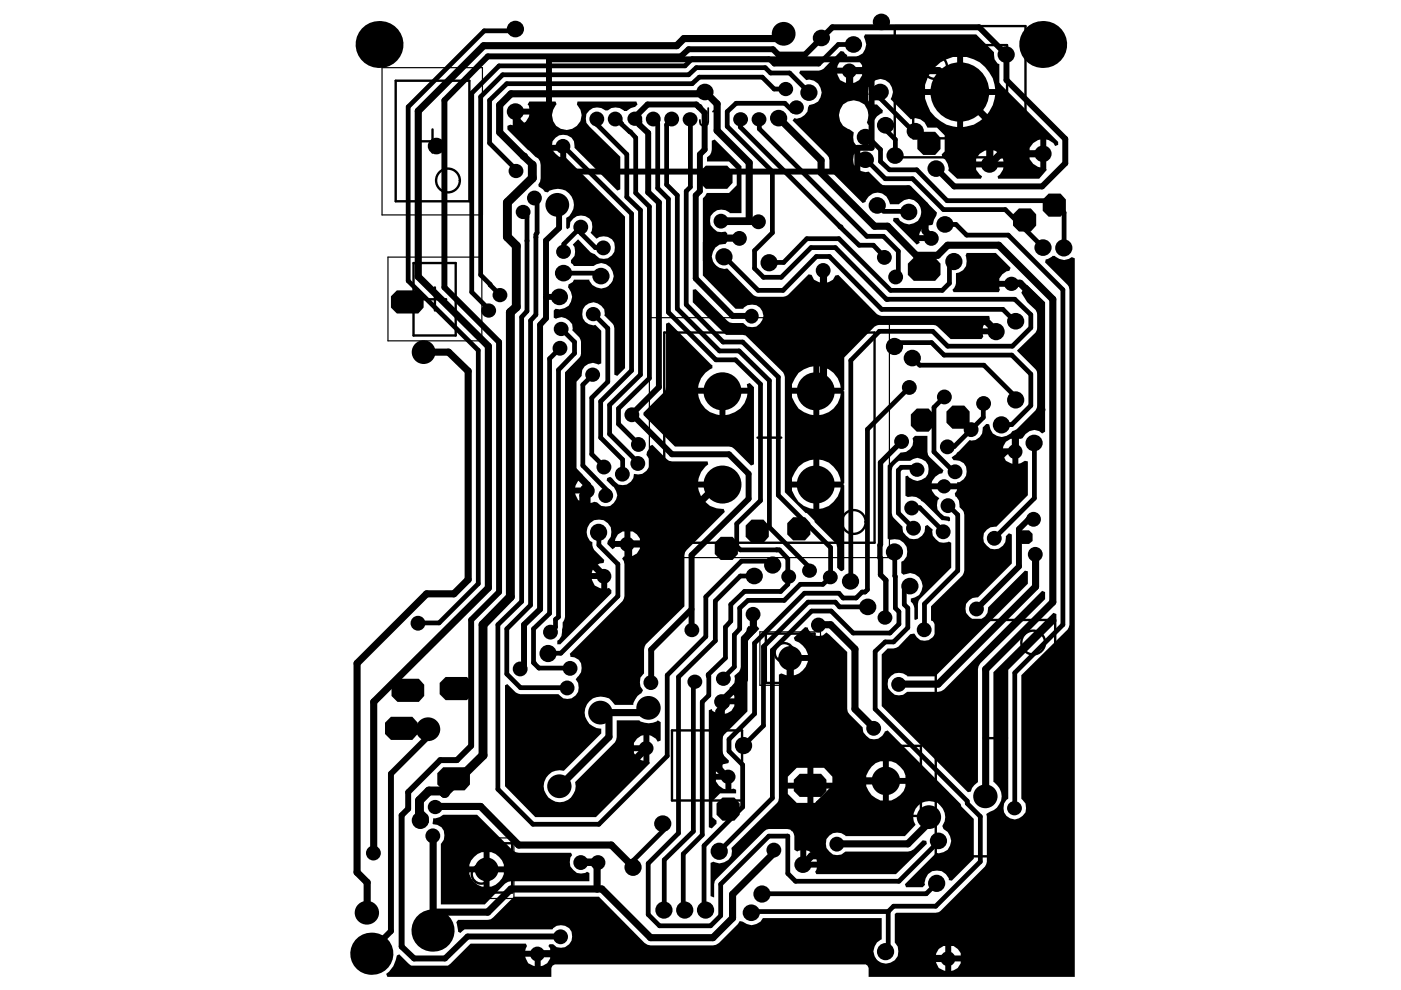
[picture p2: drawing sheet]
<svg xmlns="http://www.w3.org/2000/svg" width="297mm" height="210mm" viewBox="0 0 297 210" stroke-linecap="round" stroke-linejoin="round" font-family="sans-serif">
<g fill="none" stroke="#000" stroke-width=".5">
<path d="M83.9 17.1h15.6v25.6h-15.6zM189.7 5.5h27.7v27.9h-27.7zM193.6 9.6h19.9v19.7h-19.9zM201 19.5h5M203.6 17v4.9M89.2 30h4.9M91.7 27.4v5M87.7 55.8h8.9v15.3h-8.9zM89.7 63.5h4.9M92.2 60.9v4.9M140.8 70.5h44.6v44.6h-44.6zM160.6 92.8h5"/>
<path d="M163.1 90.3v4.9M162.4 134.3h10.3v10.5h-10.3zM165 139.6h5.1M167.5 137.1v4.9M198.4 131.4h25.3v50.2h-25.3zM142.5 154.9h14.8v14.8h-14.8zM180.4 158.1h14.9v14.9h-14.9zM208.6 156.5h4.9M211.1 154.1v4.9M98.1 178.8h10.5v10.4h-10.5zM100.9 184.1h4.9M103.3 181.6v4.9"/>
<circle cx="198.3" cy="14.2" r="2.52"/>
<circle cx="95" cy="38.3" r="2.52"/>
<circle cx="181" cy="110.7" r="2.52"/>
<circle cx="166.3" cy="138.4" r="2.02"/>
<circle cx="219.1" cy="136.2" r="2.52"/>
<circle cx="102" cy="185.3" r="2.02"/>
</g>
<path d="M81 14.3h21.3v31.3h-21.3zM82.3 54.5h19.9v17.8h-19.9zM137.7 67.4h50.9v50.8h-50.9zM161.1 134h12.9v11.3h-12.9zM97.6 177.7h11.4v12.8h-11.4z" fill="none" stroke="#000" stroke-width=".25"/>
<path d="M116.4 12.6h68.4v18.7h-3v5.1h-62.4v-5.1h-3zM134.7 24.8l.8 .9v.7l1.9 1.8v12.6l2.3 2.1v39.2l-6.3 6.3M134.7 24.8v.2M134.7 24.8l2.6-2.6h10.3l1.8 1.7v7.8l-1 1v7.8l-.9 .9v17.6l7.8 8h4.2M198.5 35.8l3.8 3.7h18.6l5-4.9v-5.1l-12.5-12.5v-5.4l-5.8-5.8h-31.1l-5.8 5.8h-5.7l-1.1-1.2h-17.9l-1.6 1.6h-41l-9.2 9.3v39.6l11.6 11.6v53l-5.9 5.9v26.7l-3 3.1h-3.6l-6.8 6.8v3.5l-1.3 1.4v27.8l2.6 2.5h6.6l4.7-4.6h19.8M117.8 44.8l.7 .6v2.9l-2.7 2.7v11.6M118.7 62.9h-2.9v4.6l-1.3 1.4v60.3l-3.4 3.3v8.5l-.8 .8M134 87.9l8.5 8.4h12.1l4.1 4.2v5.3l-12.1 11.9v15.8l.2 .1M219.2 110l.1 .2h-1.2l-2.1 2v7.9l-8.9 9-.1-.2M146.6 129.2l-8.5 8.5v7M90.4 154.5v2l-7.5 7.6v33.3l-3.3 3.3" fill="none" stroke="#000" stroke-width="1.3"/>
<path d="M150.2 22.9v2.9a.88 .88 0 0 1-.9 .9 .88 .88 0 0 1-.9-.9v-.4M151.2 23.7l.8-.8v3.8" fill="none" stroke="#000" stroke-width=".38"/>
<g fill="#000">
<path d="M205 53.6h6.1l3.2 3.2-.3 .6a2.41 2.41 0 0 0-2.1 2.1h2.6v1.3h-2.6l.1 .6-.2 .5h-9.6l-.3-.5 .4-.3 .4-1v-2.2a2.45 2.45 0 0 0 2-3.6z"/>
<path d="M169.7 15h3.9l.5-.2 .5-.2 3.6-3.8 .7 .1 .7 .8-.1 .6a2.17 2.17 0 0 0-2 2h5.3v-.5l-.6-.8-.7-.4 .1-.6a2.7 2.7 0 0 0 1.6-4.2l.2-.5h23.6l3.7 3.8a2.14 2.14 0 0 0 1.2 2.5v3.9l.4 .5 12 12.1v.6l-.6 .3-.4-.7-1-.6-.5-.1v6.3l.2 .1-1.7 1.9h-8.7l-.1-.5 .5-.4 .6-1 .2-.5h-5.8v.5l.7 1 .5 .4-.2 .5h-5.1l-1.9-1.8a2.71 2.71 0 0 0-1.2-2.7l-.1-.7 .6-.6v-3.4l-1.6-1.6h-2.1a2.63 2.63 0 0 0-3.5-1.8l-4.3-4.3a2.64 2.64 0 0 0-1.6-4.2 2.64 2.64 0 0 0-3 3.3h-.2v.7a1.42 1.42 0 0 0 1.9 1.4l1.3 1.2-.1 .6a2.5 2.5 0 0 0-1.9 2.3l-.7 .3-.5-.2-.2-.5a3.2 3.2 0 0 0-1.5-4.4 3.2 3.2 0 0 0-4.2 1.8 3.2 3.2 0 0 0 2 4.1l.9 .7a2.39 2.39 0 0 0 .9 3v.6a2.63 2.63 0 0 0-.8 3.3 2.63 2.63 0 0 0 3.1 1.4l3 2.9 .5 .1h5.3l5.7 5.7-.9 2.5-.3 .1a2.41 2.41 0 0 0-2.6 2.2h2.6v1.2h-2.6l.1 .4-.6 .4-5.1-5.1 .2-.6h1a2.63 2.63 0 0 0 3.8 .8 2.63 2.63 0 0 0 .3-3.9 2.53 2.53 0 0 0-4 .2h-1.9a2.62 2.62 0 0 0-2.4-2.5 2.62 2.62 0 0 0-2.8 2l-.6 .3-7-7.1-.2-2.6-7.7-7.8 .4-.6a2.42 2.42 0 0 0 2.9-2.2l.3-.5a2.68 2.68 0 0 0 2.6-3 2.68 2.68 0 0 0-3.3-2.3l-1.5-1.5zM180.8 15.6v2a2.17 2.17 0 0 0 2-2zM177.5 15.6a2.17 2.17 0 0 0 2 2v-2zM204.2 12.1v6.8h6.8a7.4 7.4 0 0 0-6.8-6.8zM198.3 14.2a6.9 6.9 0 0 0-2.2 4.7h6.8v-6.8a6.9 6.9 0 0 0-4.6 2.1zM204.2 20.1v6.8a7.4 7.4 0 0 0 6.8-6.8zM196.1 20.1a7.4 7.4 0 0 0 6.8 6.8v-6.8zM219.1 30.3l-.8 1v.7h2.3v-2.4l-.5 .1zM210.5 31.8v2.4h2.3a2.64 2.64 0 0 0-2.3-2.4zM207.7 32.6l-.7 1v.6h2.2v-2.4l-.5 .2zM218.3 33.2v.5l.8 1 1 .7 .5 .1v-2.3z"/>
<path d="M108.7 23.7h.6v-.7h2.9l-.1-.6-.2-.2 .3-.7h5.6l.2 .7a3.1 3.1 0 0 0-.1 4.4 3.1 3.1 0 0 0 4.5 0 3.1 3.1 0 0 0-.1-4.4l.1-.7h12.5l.3 .7-.5 .5-.9 .2-.9 .6h-.6a2.33 2.33 0 0 0-3.4-.1h-.5l-.9-.5a2.37 2.37 0 0 0-2.9 .9 2.37 2.37 0 0 0 .4 3l6.5 6.4v7l-.6 .2-9.1-9.1a2.42 2.42 0 0 0-2.6-2.7 2.42 2.42 0 0 0-2 3.2l1.3 1.4 .9 .2 .4-.2 12.7 12.8v32.1l-1.6 1.6-.6-.3v-9.8l-.2-.6-2-2.1a1.94 1.94 0 0 0-1.4-2.6 2.37 2.37 0 0 0-3.2 2 2.37 2.37 0 0 0 2.7 2.6l1.3 1.2v7l-.6 .2-.3-.1a2.34 2.34 0 0 0-3.3 2.5l-1.1 1.3v18.3l1.4 1.4-.2 .7-.8 .6-.7 1.4h2.7v.6h.6v2.6l.8-.2 .6 .1a2.37 2.37 0 0 0 3.5 .1 2.37 2.37 0 0 0-.2-3.5l-1.3-1.2 .1-.5 .7-.3 1.7 1.6a2.39 2.39 0 0 0 3.3-2.2 2.48 2.48 0 0 0 2.9-1 2.48 2.48 0 0 0-.2-3.1l.1-.6 .5-.7 .1-.5 .5-.3 3.5 3.4 .7 .1h7.5l.2 .7-.7 .5-.9 1.1-.6 2h5.2v1.3h-5.2a5.3 5.3 0 0 0 5.4 4.5l.3 .6-8.5 8.6-.1 .6v10.9l-8.2 8-.4 1.1v5.1l-.1 .1a2.59 2.59 0 0 0-.1 3.5l-.5 .7a3.5 3.5 0 0 0-1.5 2.4h-3.9l-.1-.2a2.84 2.84 0 0 0-2.9-1.6 3.4 3.4 0 0 0-3.4 3.5 3.4 3.4 0 0 0 3.5 3.3v1l-8 7.9a3.4 3.4 0 0 0-4.2 3 3.4 3.4 0 0 0 3.7 3.7 3.4 3.4 0 0 0 2.9-4.3l8.5-8.4 .4-1.1v-3.6h4.7l.3 .3a3.6 3.6 0 0 0 3.6-.3l.7 .4v3.9l-.7 .3-.3-.7-1.4-.7v5.6l.1 .3-11.5 11.5h-12.8l-6.4-6.6v-21.4l.5-.3 1.7 1.8 1 .4h8.1a2.41 2.41 0 0 0 3.2 .7 2.41 2.41 0 0 0 1-3.1l-.5-.8 .3-.5a2.46 2.46 0 0 0-.6-4.1l-.9-.1-.1-.7 11.2-11.2 .3-.5 .1-.5v-6.8l-.1-.6-.4-.5 .5-.5v-2h-2l-.5 .5-1.2-1.2 .2-.6a2.66 2.66 0 0 0 0-3.8 2.66 2.66 0 0 0-3.8 0 2.66 2.66 0 0 0 0 3.8l.5 .3v.6l.4 1 2.1 2.1-.1 .7a2.39 2.39 0 0 0-2.5 2.1h2.6v.6h.6v2.7l.4-.2 .5 .6v.6l-10.8 10.8h-.6v-.7l.3-.3 .5-.8 .3-2.8 .5-1.2v-51.9l3-3a5 5 0 0 0 .3-3.9l-.3-.5-1.5-1.5a1.94 1.94 0 0 0-1.4-2.5l-.9-.3-1.1 .4-.5-.2v-1.6l.4-.3a2.69 2.69 0 0 0 3.1-1.2 2.69 2.69 0 0 0-.5-3.4l.2-.6 .8-.5 .3-.5h3.3a2.65 2.65 0 0 0 4.3 1.1 2.65 2.65 0 0 0-.8-4.4l-1-.2-1 .2-.7 .4h-4.1l-.6-.6 .1-.8a2.31 2.31 0 0 0 .2-3.1l1.2-1.2 2.6 2.8a3.7 3.7 0 0 1 1.9 1.3 2.41 2.41 0 0 0 3.2-2.7 2.41 2.41 0 0 0-3.8-1.5l-1.3-1.3 .3-.3a2.41 2.41 0 0 0-1.9-3.3 2.41 2.41 0 0 0-2.8 2.5l-.5 .4-.3-.3v-2.1l.7-.4a3.4 3.4 0 0 0 .1-4.6 3.4 3.4 0 0 0-4.7-.4l-.6-.1-.4-.5-.8-.5-.2-.5 .4-.7a6.6 6.6 0 0 0-.4-4.9l-.6-.4-1.5-1.4-4.4-4.4v-.7l.6-.3 .5 .2zM110 24.3v2.3a2.67 2.67 0 0 0 2.2-2.3zM121.9 104.6a2.17 2.17 0 0 0 2.1 2v-2zM133.7 112.7v2h2a2.17 2.17 0 0 0-2-2zM131 113.3l-.6 1.4h2v-2h-.4zM133.7 116v2a2.17 2.17 0 0 0 2-2zM125.5 122.8a2.17 2.17 0 0 0 2 2v-2zM135 156.6l-.6 .9v.5h2v-2.1l-.5 .1zM134.4 159.3a2.5 2.5 0 0 0 2 2v-2z"/>
<path d="M150.9 29.8l.6-.2 5.7 5.6v10h-2.5a2.36 2.36 0 0 0-3.4-.1 2.36 2.36 0 0 0 0 3.4l.7 .6 .9 .1 .9-.1 .4 .4v.4h2.6v1.2h-2.6l-.4 .6a2.63 2.63 0 0 0-2.9 2.8 2.63 2.63 0 0 0 3.3 2.4l5.5 5.7 1 .3h5.3l.5-.1 .5-.2 4.4-4.4 .7 .1 .5 1 1.4 .6v-2.6h1.2v2.6l1.4-.6 .5-.9 .6-.1 8.2 8.3 .5 .3 .5 .1h22.8l.2 .6-.8 .5-.6 1-.1 .5h2.8v1.3h-2.8l.1 .5-.4 .5h-6.6l-2.7-2.7-1-.3h-11.4l-1 .3-6.4 6.6v6.9h-.1v.3h.1v19.5h-.1v.4h.1v17.8l-.5 .4-.4-.1-.6-.6v-4.3l-.4-1-4.4-4.4v-.3l-1.6-1.6h-.3l-4.4-4.4v-24.5l-.4-1-7.9-7.8-.6-.1h-3.6l-7-6.9v-2.7l.6-.1 7.2 7.1 2.9 .1a2.39 2.39 0 0 0 3.1 .6 2.39 2.39 0 0 0 .9-3.1 2.4 2.4 0 0 0-4-.5h-1.7l-6.9-7.1v-16.4l.9-1.1h4.7l1.6-1.6v-3.4l-1.6-1.7h-4.7v-.8l.6-.5 .3-.5zM173.7 77.7v4.5h4.5a5 5 0 0 0-4.5-4.5zM169.3 79.1l-1.4 2.4v.7h4.6v-4.5l-2.1 .6zM173.7 83.5v4.5a5 5 0 0 0 4.5-4.5zM167.9 83.5v.7l.6 1.3a5 5 0 0 0 4 2.5v-4.5zM173.7 97.4v4.7h4.5a5.3 5.3 0 0 0-4.5-4.7zM169.3 99l-1.4 2.4v.7h4.6v-4.7l-2.1 .7zM173.7 103.4v4.5a5.3 5.3 0 0 0 4.5-4.5zM167.9 103.4v.6a5.3 5.3 0 0 0 4.6 3.9v-4.5z"/>
<path d="M221.7 55l.5-.1 .9-.6h.6a2.56 2.56 0 0 0 3.5 .2l.7 .3v152.3h-43.7v-1.9l-.3-.5-.4-.2h-65.8l-.5 .2-.3 .5v1.9h-34.8l-.2-.6a5.5 5.5 0 0 0 2.2-3.9l.6-.3 2.5 2.4h7.8l4.8-4.6h11.7l.2 .5-.3 1h5.2v-.5l-.3-.5 .2-.4h.7a2.42 2.42 0 0 0 3.4 .1 2.42 2.42 0 0 0 .1-3.4 2.42 2.42 0 0 0-3.4-.1l-.1 .2h-18.7l-.9 .8-.5-.2-.4-2.1 .4-.5h6.3l.6-.1 5-4.8h18l9.7 9.8 .6 .4 .6 .1h13.3l.6-.1 .6-.4 4.1-4 .3-.6 .7 .1a2.69 2.69 0 0 0 4.2-.7h25.2v4.5a2.66 2.66 0 0 0-.6 4.7 2.66 2.66 0 0 0 4.2-2.2l-.2-1-.6-.9v-6l.4-.3h8.3l.6-.1 9.9-9.7 .3-1v-9.6l-.1-.5 .8-.5a3.4 3.4 0 0 0 2.5-2.9 3.4 3.4 0 0 0-1.8-3.4v-23.3l12.7-12.6 .7 .3v1.6l-10.2 10.2v27.3a2.38 2.38 0 0 0-.5 3.6 2.38 2.38 0 0 0 3.5 .1 2.34 2.34 0 0 0-.3-3.7v-26.1l9.9-9.7 .3-1v-71.1l-.3-1-4.8-4.8zM201.7 200.6v2h2a2.17 2.17 0 0 0-2-2zM199 201.2l-.6 1.4h2v-2h-.4zM114.6 202.8v2.1a2.17 2.17 0 0 0 2-2.1zM111.4 202.8a2.17 2.17 0 0 0 2 2.1v-2.1zM201.7 203.8v2.1a2.17 2.17 0 0 0 2-2.1zM198.4 203.8a2.17 2.17 0 0 0 2 2.1v-2.1z"/>
<path d="M141.2 68.6l.6-.2 9.2 9v.7a5 5 0 0 0-3 4.1h10.5l-.2-.7 .7-.3 .9 .9v16.4l-.7 .2-4-3.9-.6-.1h-11.5l-6.7-6.7v-.5l4.7-4.8 .1-.6zM153.8 83.5v4.5a5 5 0 0 0 4.7-4.5zM148 83.5a5 5 0 0 0 4.5 4.5v-4.5z"/>
<path d="M217.2 60.6l.6-.2 3.8 3.7v27.4l-.7 .4a2.31 2.31 0 0 0-3.5 .1l-.6 .9-.9 .1v5.3l1.4-.6 .6 .1v7.2l-6.7 6.7a2.36 2.36 0 0 0-2.4 1.3 2.36 2.36 0 0 0 .4 2.7 2.34 2.34 0 0 0 2.8 .5 2.34 2.34 0 0 0 1.3-2.5l.6-.6 .6 .2v6.2l-7.2 7.2a2.35 2.35 0 0 0-2.4 1.3 2.35 2.35 0 0 0 .6 2.7 2.33 2.33 0 0 0 2.7 .5 2.33 2.33 0 0 0 1.3-2.4l7.8-7.8 .6 .1v2.7l-19.6 19.6h-5.9a2.36 2.36 0 0 0-3.5-.1 2.36 2.36 0 0 0 .1 3.4 2.29 2.29 0 0 0 3.4 0h6.5l.6-.1 .7-.4 20.7-20.9 .7 .2v1.5l-13.8 13.6-.3 .7-.2 .6v23.9l-1.2 1.3-.3 .7-.6 .2-18.3-18.3v-11l1.3-1.2h1.3l1-.4 2.5-2.6 .9-.2a2.4 2.4 0 0 0 3.1 1.4 2.4 2.4 0 0 0 1.3-3.2l-.5-.8-.4-.1v-3l6.7-6.6 .3-1v-11.8l-.1-.7-.9-1a2.1 2.1 0 0 0-.8-2.2l-.2-.7 .5-.9h-5.4l.8 1.3 .9 .6a2.48 2.48 0 0 0 1 3.8l1 .1 .2 .3v.6l-.2 .1-1.5-.2-4.2-4a2.8 2.8 0 0 0-3-.9l-.5-.3v-4.1l.5-.2a2.42 2.42 0 0 0 3.4 .7 2.42 2.42 0 0 0 .5-3.4 2.42 2.42 0 0 0-3.4-.4h-2.4a2.7 2.7 0 0 0-1.5 2v9.1l.4 1 1.8 1.9v.2a2.56 2.56 0 0 0 3.3 2.3 2.4 2.4 0 0 0 1.5-2.6l.5-.3 1.2 1-.2 .4a2.56 2.56 0 0 0 3.3 2.3l.3-.2 .5 .3v5.3l-6.7 6.6-.4 1v3.2l-.5 .2-.2-.1v-2.4l-.4-1-.4-.4v-.6a2.69 2.69 0 0 0 2.3-3.4 2.69 2.69 0 0 0-3.8-1.6l-.5-.4v-2.4a2.62 2.62 0 0 0 1-3.5 2.62 2.62 0 0 0-3.4-1.2l-.5-.2v-15.5l2.8-2.8a2.35 2.35 0 0 0 2.5-3l.5-.5h2.6v3.4l.2 .6 3.2 3.3-.2 .6a2.73 2.73 0 0 0-2.3 2.2h5.4v-.3a2.31 2.31 0 0 0 1.9-3.2 2.51 2.51 0 0 0-2.6-1.4l-.4-.7 .9-.6 2.9-3a2.3 2.3 0 0 0 2.8-2.6l.7-.8 .6 .1a2.67 2.67 0 0 0 2 2.5 2.67 2.67 0 0 0 3-1.1l.8-.4 4.1-4 .3-1v-6.7l-.1-.6-4.1-4.3 3.9-3.9 .3-1v-2.8l-.1-.5-.2-.5-1.8-1.6-1.3-2 .5-.9zM213.3 93.7l-.7 1.4h2.1v-2.1h-.4zM212.6 96.3a2.17 2.17 0 0 0 2.1 2v-2z"/>
<path d="M159.1 130.2h1.3v2.6h.2l.4 .5-2 2-.4 .6-.1 .5v14.4l-4.9 4.9a5.2 5.2 0 0 0-.3 4.1l.3 .5 1 1-.2 .5-1.1 .2-.9 .7-.6 .9v.5h2.6v.6h.7v2.6l.5-.1 .5 .3v.7h-3.4l-1.7 1.7v3.4l.9 .7v.6l-1 1-.6-.2v-24.8l.6-.3 .1 .4 1.4 .6v-2.6h.7v-.6h2.6v-.5l-.6-.9-.4-.3v-.6a1.92 1.92 0 0 0 1-2.5l1-.9 .4-1v-6.3a2.22 2.22 0 0 0 1.2-1.9l.4-.5 .4 .1zM153.7 149.3v2a2.17 2.17 0 0 0 2-2zM151.8 165.3a2.5 2.5 0 0 0 2 2v-2z"/>
<path d="M168.3 135.2l2.4-2.2 .6 .1a2.21 2.21 0 0 0 1.6 1.8 2.21 2.21 0 0 0 2.3-.8l4.4 4.1v12.1l.2 .7 3.1 3.2a2.41 2.41 0 0 0 1.9 2.5 2.41 2.41 0 0 0 2.8-1.5v-.1l.6-.2 15.5 15.6 .1 .5 2.7 2.6v8.5l-4.7 4.6-.6-.1a2.55 2.55 0 0 0-2.3-2.1 2.55 2.55 0 0 0-2.6 1.7l-.3 1 .1 .4-.5 .5h-3.5l-.3-.6 6.7-6.7a2.64 2.64 0 0 0 3-1.8 2.64 2.64 0 0 0-1.5-3.2l-.2-.7a3.4 3.4 0 0 0-.3-4.2 3.4 3.4 0 0 0-4.1-.7 3.4 3.4 0 0 0-1.3 4.7l-2.3 2.4h-12.5a2.36 2.36 0 0 0-3.5-.2 2.36 2.36 0 0 0 .1 3.5 2.29 2.29 0 0 0 3.4 0h13.2l.6-.2 .6-.4 1.9-1.8 .8 .1 .1 .6-6.5 6.4h-16.9l-.3-.5 .4-.8h-2.9v-.7h-.6v-3l-.7 .3-.6-.4v-2.9a1.5 1.5 0 0 0-1.5-1.5h-3.9l-.5 .1-.5 .4-10.2 10.2-.4 1v2.7l-.7-.2v-7.1l.6-.2a2.64 2.64 0 0 0 3.9-2.3l-.1-.6 9.9-9.9 .1-.7v-26.2l.5-.2 1.3 .4v-3.7h.6v-.6h3.8a4.1 4.1 0 0 0-2.8-3zM168.2 140.1v3.1a3.9 3.9 0 0 0 3.1-3.1zM188.4 161.4v3.5h3.6a3.9 3.9 0 0 0-3.6-3.5zM184.8 162.5l-1.1 1.9v.5h3.5v-3.5h-.5l-1 .4zM172.5 162.8v3.1h4v-1.2l-1.8-1.9zM167 164.7v1.2h4.2v-3.1h-2.3zM188.4 166.2v3.5a3.9 3.9 0 0 0 3.6-3.5zM183.7 166.2a3.9 3.9 0 0 0 3.5 3.5v-3.5zM172.5 167.2v3h2.2l1.8-1.9v-1.1zM167 167.2v1.1l1.9 1.9h2.3v-3zM170.9 180.3v2.4h2.3a2.64 2.64 0 0 0-2.3-2.4z"/>
<path d="M91.8 173.5a3.6 3.6 0 0 0 2.3-.8h7.1l7.5 7.6 .6 .4 .7 .1h11.1l.2 .5a2.48 2.48 0 0 0 1 3.8l.9 .1 .9-.1 .4-.3 .5 .3v1.7h-16.7l-.6 .2-.6 .4-4.3 4.4h-9.3v-12.9a2.4 2.4 0 0 0 .6-2.6 2.4 2.4 0 0 0-2.3-1.5l-.1-.2zM103.8 180.7v3h3a3.6 3.6 0 0 0-3-3zM100.5 181.7l-.6 .7-.4 .9v.4h3v-3h-.3l-.9 .4zM103.8 185v3a3.6 3.6 0 0 0 3-3zM99.5 185a3.6 3.6 0 0 0 3 3v-3z"/>
<circle cx="80.4" cy="9.4" r="5"/>
<circle cx="109.3" cy="6.2" r="1.8"/>
<circle cx="149.5" cy="19.5" r="1.8"/>
<circle cx="166.2" cy="7.2" r="2.52"/>
<circle cx="166.6" cy="18.9" r="1.54"/>
<circle cx="171.5" cy="19.6" r="1.8"/>
<circle cx="174.2" cy="8" r="1.8"/>
<circle cx="180.1" cy="15" r="1.57"/>
<circle cx="181" cy="9.4" r="1.8"/>
<circle cx="186.7" cy="19.5" r="1.8"/>
<circle cx="186.9" cy="4.6" r="1.8"/>
<circle cx="203.5" cy="19.5" r="6.3"/>
<circle cx="213.4" cy="11.6" r="1.8"/>
<circle cx="221.1" cy="9.4" r="5"/>
<circle cx="92.6" cy="31" r="1.8"/>
<circle cx="109.3" cy="23.7" r="1.8"/>
<circle cx="109.4" cy="36.2" r="1.54"/>
<circle cx="111" cy="33.1" r=".76"/>
<circle cx="119.4" cy="31" r="1.57"/>
<circle cx="126.5" cy="25.2" r="1.57"/>
<circle cx="130.4" cy="25.2" r="1.57"/>
<circle cx="134.6" cy="25.2" r="1.54"/>
<circle cx="138.5" cy="25.2" r="1.57"/>
<circle cx="142.4" cy="25.2" r="1.57"/>
<circle cx="146.3" cy="25.3" r="1.54"/>
<circle cx="146.4" cy="25.2" r=".5"/>
<circle cx="148.1" cy="22.7" r=".63"/>
<circle cx="157.1" cy="25.3" r="1.54"/>
<circle cx="161" cy="25.3" r="1.54"/>
<circle cx="165.1" cy="25" r="1.8"/>
<circle cx="168.9" cy="22.8" r="1.54"/>
<circle cx="183.5" cy="33.9" r="1.8"/>
<circle cx="183.5" cy="29.1" r="1.8"/>
<circle cx="187.8" cy="26.6" r="1.8"/>
<circle cx="189.8" cy="33" r="1.8"/>
<circle cx="194.1" cy="27.8" r="1.8"/>
<circle cx="198.5" cy="35.8" r="1.8"/>
<circle cx="209.8" cy="34.9" r="1.8"/>
<circle cx="221.2" cy="32.6" r="1.8"/>
<circle cx="110.9" cy="44.9" r="1.54"/>
<circle cx="113.3" cy="42" r="1.57"/>
<circle cx="118.2" cy="43.4" r="2.52"/>
<circle cx="119.5" cy="57.9" r="1.8"/>
<circle cx="119.5" cy="53.4" r="1.54"/>
<circle cx="123.1" cy="48.2" r="1.57"/>
<circle cx="127.4" cy="58.5" r="1.8"/>
<circle cx="127.9" cy="52.6" r="1.57"/>
<circle cx="152.9" cy="46.9" r="1.57"/>
<circle cx="153.5" cy="54.4" r="1.83"/>
<circle cx="156.8" cy="50.5" r="1.57"/>
<circle cx="160.8" cy="47" r="1.57"/>
<circle cx="163.1" cy="55.7" r="1.83"/>
<circle cx="174.5" cy="57.3" r="1.57"/>
<circle cx="178.1" cy="48.1" r=".5"/>
<circle cx="186" cy="43.6" r="1.8"/>
<circle cx="187.5" cy="54.6" r="1.57"/>
<circle cx="189.9" cy="58.7" r="1.57"/>
<circle cx="192.7" cy="44.9" r="1.8"/>
<circle cx="197.5" cy="50.5" r="1.57"/>
<circle cx="200.4" cy="47.6" r="1.8"/>
<circle cx="202.2" cy="55.5" r="1.83"/>
<circle cx="221.2" cy="52.5" r="1.8"/>
<circle cx="225.5" cy="52.6" r="1.83"/>
<circle cx="89.8" cy="74.7" r="2.52"/>
<circle cx="103.6" cy="65.8" r="1.54"/>
<circle cx="106" cy="62.6" r="1.54"/>
<circle cx="118.6" cy="62.9" r="1.8"/>
<circle cx="118.7" cy="73.8" r="1.57"/>
<circle cx="119" cy="69.7" r="1.54"/>
<circle cx="125.7" cy="79.4" r="1.54"/>
<circle cx="125.8" cy="66.6" r="1.54"/>
<circle cx="159.3" cy="67.1" r="1.55"/>
<circle cx="188.1" cy="63.5" r=".5"/>
<circle cx="189.6" cy="73.5" r="1.83"/>
<circle cx="193.5" cy="75.9" r="1.8"/>
<circle cx="211.2" cy="70.3" r="1.83"/>
<circle cx="214.5" cy="60.2" r="1.54"/>
<circle cx="215.4" cy="68.1" r="1.8"/>
<circle cx="128" cy="99" r="1.57"/>
<circle cx="134" cy="87.9" r="1.57"/>
<circle cx="135.2" cy="98.3" r="1.57"/>
<circle cx="135.4" cy="94.2" r="1.57"/>
<circle cx="153.2" cy="83" r="4"/>
<circle cx="173" cy="83" r="4"/>
<circle cx="191.2" cy="93.6" r="1.57"/>
<circle cx="192.8" cy="82.2" r="1.57"/>
<circle cx="194.5" cy="99.6" r="1.54"/>
<circle cx="200.2" cy="84.2" r="1.57"/>
<circle cx="200.9" cy="94.7" r="1.57"/>
<circle cx="205.9" cy="91.1" r="1.57"/>
<circle cx="208.5" cy="85.6" r="1.57"/>
<circle cx="212.3" cy="90.1" r="1.83"/>
<circle cx="215.2" cy="95.7" r="1.57"/>
<circle cx="215.3" cy="84.8" r="1.83"/>
<circle cx="219.3" cy="93.9" r="1.8"/>
<circle cx="220.7" cy="86.9" r=".76"/>
<circle cx="124.5" cy="104.1" r="1.57"/>
<circle cx="126.9" cy="112.9" r="1.83"/>
<circle cx="128.4" cy="105.1" r="1.57"/>
<circle cx="132" cy="100.5" r="1.57"/>
<circle cx="133" cy="115.4" r="1.57"/>
<circle cx="153.2" cy="102.7" r="4"/>
<circle cx="163.8" cy="119.8" r="1.83"/>
<circle cx="163.9" cy="119.7" r=".5"/>
<circle cx="164.6" cy="116.6" r=".5"/>
<circle cx="173" cy="102.7" r="4"/>
<circle cx="189.6" cy="117" r="1.83"/>
<circle cx="193.3" cy="107.7" r="1.57"/>
<circle cx="193.7" cy="112" r="1.57"/>
<circle cx="200" cy="112.7" r="1.57"/>
<circle cx="200.2" cy="103.1" r="1.51"/>
<circle cx="201" cy="107.2" r="1.57"/>
<circle cx="202.5" cy="100" r="1.57"/>
<circle cx="210.8" cy="114.1" r="1.57"/>
<circle cx="219.1" cy="110.1" r="1.57"/>
<circle cx="219.5" cy="117.5" r="1.57"/>
<circle cx="88.6" cy="132.1" r="1.57"/>
<circle cx="116.2" cy="138.6" r="1.83"/>
<circle cx="116.7" cy="134" r="1.57"/>
<circle cx="128" cy="122.2" r="1.57"/>
<circle cx="146.7" cy="133.6" r="1.54"/>
<circle cx="159.7" cy="130.3" r="1.57"/>
<circle cx="159.9" cy="122.1" r="1.8"/>
<circle cx="167.3" cy="122.2" r="1.54"/>
<circle cx="167.5" cy="139.6" r="2.55"/>
<circle cx="171.7" cy="121" r="1.54"/>
<circle cx="173.5" cy="132.5" r="1.57"/>
<circle cx="176.1" cy="122.4" r="1.54"/>
<circle cx="180.4" cy="123.3" r="1.8"/>
<circle cx="184" cy="128.7" r="1.8"/>
<circle cx="187.7" cy="130.9" r="1.54"/>
<circle cx="193" cy="124.3" r="1.8"/>
<circle cx="195.9" cy="133.5" r="1.57"/>
<circle cx="207" cy="129.1" r="1.57"/>
<circle cx="90.8" cy="154.6" r="2.55"/>
<circle cx="110.3" cy="141.8" r="1.57"/>
<circle cx="120.2" cy="145.9" r="1.57"/>
<circle cx="120.9" cy="141.7" r="1.57"/>
<circle cx="127.3" cy="151.1" r="2.55"/>
<circle cx="137" cy="158.6" r="1.54"/>
<circle cx="137.5" cy="150.1" r="2.55"/>
<circle cx="138" cy="144.7" r="1.57"/>
<circle cx="147.4" cy="144.5" r="1.54"/>
<circle cx="153" cy="148.8" r="1.57"/>
<circle cx="153.4" cy="143.9" r="1.54"/>
<circle cx="157.6" cy="158.1" r="1.83"/>
<circle cx="185.2" cy="154.4" r="1.57"/>
<circle cx="190.5" cy="145.1" r="1.57"/>
<circle cx="89.1" cy="173.9" r="1.83"/>
<circle cx="91.8" cy="177.2" r="1.57"/>
<circle cx="92.3" cy="171.1" r="1.54"/>
<circle cx="94.2" cy="168.2" r=".94"/>
<circle cx="118.6" cy="166.7" r="2.55"/>
<circle cx="140.5" cy="174.6" r="1.8"/>
<circle cx="154.4" cy="164.7" r="1.54"/>
<circle cx="177.4" cy="179" r="1.57"/>
<circle cx="187.8" cy="165.6" r="3"/>
<circle cx="197" cy="173.2" r="2.55"/>
<circle cx="199" cy="178.3" r="1.8"/>
<circle cx="208.9" cy="168.8" r="2.55"/>
<circle cx="215.1" cy="171.3" r="1.54"/>
<circle cx="77.8" cy="193.5" r="2.55"/>
<circle cx="79.2" cy="180.9" r="1.57"/>
<circle cx="91.7" cy="197.3" r="4.5"/>
<circle cx="103.2" cy="184.3" r="2.52"/>
<circle cx="118.9" cy="198.6" r="1.57"/>
<circle cx="123.1" cy="182.9" r="1.57"/>
<circle cx="126.8" cy="182.9" r="1.57"/>
<circle cx="134.2" cy="183.9" r="1.83"/>
<circle cx="140.8" cy="193" r="1.83"/>
<circle cx="145.2" cy="193" r="1.83"/>
<circle cx="149.6" cy="193" r="1.83"/>
<circle cx="152.5" cy="180.5" r="1.83"/>
<circle cx="159.3" cy="193.5" r="1.8"/>
<circle cx="161.6" cy="189.6" r="1.83"/>
<circle cx="164.1" cy="180.2" r="1.57"/>
<circle cx="170.3" cy="183.3" r="1.8"/>
<circle cx="198.6" cy="187.3" r="1.83"/>
<circle cx="78.7" cy="202.2" r="4.5"/>
<circle cx="113.9" cy="202.3" r="1.57"/>
<circle cx="187.8" cy="201.8" r="1.83"/>
<circle cx="201" cy="203.3" r="1.57"/>
</g>
<path d="M112.9 35v2.8l-5.3 5.1v7.3l1.9 1.9v13l-1.3 1.1v60.3l-5.8 6v27.7l-8.2 8-.5-.5h-2.8l-2 2v2.7l1 1v.7h-.5l-.2-.2" fill="none" stroke="#000" stroke-width="1.9"/>
<g fill="none" stroke="#000" stroke-width="1">
<path d="M108.5 6.5h-5.8l-16.2 16.2v36.8l14.9 14.8v49.5l-8.3 8.3h-4.4M166.7 18.9h-2.6l-2.5-2.5h-13.3l-1.5 1.3h-39.3l-3.7 3.6v9l5.9 6h-.2M171.6 19.6l-4.2-4.1h-4l-1.2-1.2h-14.6l-1.6 1.6h-39.4l-4.7 4.6v37.8l4.2 4.3M181 9.4h-3.3l-4.1 4.2h-9.5l-1.1-1.1h-16.2l-1.6 1.5h-39.4l-5.8 5.8v42.1l3.8 3.8-.1 .1M186.7 19.5l-1.3 1.3h1.2l7 7h.5M119.4 31l14.5 14.3v33.3l-6.5 6.5v7.7l4.6 4.6v3.1M126.6 25.2v1.2l6.3 6.3v9.1l2.9 2.8v34.8l-6.6 6.5v6.1l5.8 5.8v.4h.3M130.8 25.2l4 4v11.7l2.9 2.9v36.4l-6.6 6.4v3.3l4.3 4.3M138.4 25.2l1 1v13.7l2.3 2.3v24l10.1 10.1h4.1l5.3 5.2v24.6l-5 4.9v4.8l.8 .8h8.3l1.7 1.9v3.4l.3 .4M142.5 25.2l-1.2 1.2v12.8l2.3 2.2v24.1l8.9 8.9h4.2l6.4 6.3v31.1l8.6 8.6v.6M146.4 25.2v14.5l-.9 .8v24.1l7.8 7.9h4.2l7.5 7.4v25.1l11.1 11.1v6.3l-1.6 1.5h-4.8l-3.4 3.4h-7.7l-1.8 1.6v4.4l-1.1 1.3v6.8l-2.5 2.5M157 25.3v1.6l25.2 25.1h3l2.4 2.5"/>
<path d="M161 25.3v2l22.8 22.8h3.5l3.2 3.2v4.9l-.5 .5M168.9 22.8l-.9 .7-1.6-1.6h-10.3l-1.9 1.8v3.1l9.6 9.6v12.9l-3.8 3.8v3.8l1.9 1.9h3.7l6.3-6.3h5.2l10.8 11h27.3l3.4 3.2v2.8l-3.9 3.9h-13.8l-3.1-3.1h-11.4l-6 6.1v46.9M182.8 29.8l1.1-.8 2.8 2.7v2.5l1.9 1.8h5.8l6.4 6.6h22.3l2.5 2.5v7.4M183.5 33.9l4.2 4h5.8l6.5 6.5h13.1l8.1 8.1M183.5 29.1h.2M187.8 26.6v1l2 2v3.4h1M111 45.3l.7 .7v20l-1.1 1.2v60.3l-5 5v34.8l7.4 7.5h14l14.5-14.5v-17.1l8.2-8.2v-8.5l7.5-7.5h5.9l.8 .7M113.9 42v7.3l-.3 .4v17l-1.1 1.3v60.3l-5 5v9.6l2.8 2.9h10M119.5 57.9h7.4l.6 .6M128 52.5h-1.8l-3-3v-1.4l-3.7 3.6v1.7M153.6 54.4l7.1 7.2h5.3l7.1-7.2h2.8l11 11.2h25.7l2.7 2.6 .1-.1M187.3 44.8h6.6l-.2 .1h-1"/>
<path d="M200.4 47.6h2.3l2.3 2.3h8.8l11.6 11.5v71.1l-10.2 10.2v28.7M201.3 55.4v4.7l-1.5 1.5h-11l-10.9-11h-6.8l-4.9 5h-3.1M118.8 73.8l-2.3 2.2v54.1l-3.4 3.2v7.2l1.2 1.1h6.6M119 69.7l2.8 2.8v2.4l-3.4 3.5v52.4l-.6 .5v1.7l-1 1M125.7 79.4l-2.1 2.2v17.1l5.3 5.4-.4 .4v.5M125.8 66.6l3.1 3v11.4l-3.4 3.4v11.9l2.6 2.7M189 74.2l1.5-1.6h7l2.7 2.7h14.3l4.1 4v6.7l-4.1 4h-2.1M193.5 75.9l1.5 1.5h13.6l7.2 7.2-.4 .1M193 82l-9.1 9v34l-.5 .5h-.6l-1.3 1.3h-2.8l-.8-1h-7.3l-10.6 10.6v14.9l-5.4 5.5v2.5l2.9 2.9v8.9l-8.2 8.2v14l.4-.4M194.5 99.5l-.5-.4h-2.9l-.6 .6v9.1l3.2 3.1M200.3 84.1l-2.3 2.3v9.4l4.2 4.2h.4M208.5 85.5v3l-6.2 6.2h-1.4"/>
<path d="M215.3 95.7h-1.8l-7.4 7.4h-5.8M219.3 93.9v11.7l-8.4 8.5M127.5 112.8h-.5v2.8l4 4v6.8l-12.1 12.1h-2.6M189.7 117l.1 11.9 .8 .8v2.6l-1.9 1.9h-7.8l-4.7-4.6h-4.1l-8.3 8.3v31.3l-11.3 11.2M193.4 107.6h1.6l5 5.1M201 107.1l2.1 2.1v11.8l-7.1 7v5.5M160 122.1h-3l-5.3 5.3v8.5l-7.8 7.6v33.2l-6.5 6.4v10.8l2.4 2.4h10.9l2.1-2.1v-6.7l10.2-10.2h4v7.9l1.7 1.6h21.9l8.4-8.4M167 122.4v1.5l-1.5 1.5h-7.7l-2.9 2.8v3.5l-1.1 1.3v6.5l-3.6 3.5v.3h.1v4.1l-1.4 1.4v28.2l-4 4.1v12.3l.3-.5M184 128.7h-6l-.9-1h-5.8l-9.4 9.4v16.8l-4.2 4.1M193 124.3h-1.2l-.1 .1v3.8l.8 .7v4.2l-3 3h-1.8l-2.1 2v12.2l19.5 19.6v.5l2.7 2.7v9.6l-9.4 9.4h-8.9l-1.2 1.2M147.4 144.5l-.4 .4v31.4l-6.2 6v10.6M140.7 176l-6.4 6.4v1.4"/>
<path d="M188.3 193.3h-29.1l.1 .2M188.3 193.3v8.9M198.7 187.2l-2.3 2.3h-34.8"/>
</g>
<g fill="none" stroke="#000" stroke-width="1.5">
<path d="M149.5 19.5l2.5 2.5v5.7l6.8 6.8v12.3h-5.9l.2 .2h7.8M150.4 19.9h-42.1l-2.4 2.4v5.8l7 6.9M166.3 7.2l-1 1h-20.3l-1.5 1.5h-41l-13.8 13.8v35.2l14.8 14.7v51.2l-24.3 24.2v32M109.6 23.7v1.9l20.5 20.5v2.6l1 1v9.8l-1.4 1.4v1.8h-4.7l-2.7 2.6v3.4l1.7 1.7v5.4l-2.6 2.6v21.2l3.2 3.3v1.1l-1 1v12.6l4.5 4.5M165.1 25l9 9v2.6l11.3 11.4h2.8l6 6.1h4.6l2.1-2.1h10.9l11.4 11.5v64.2l-14.2 14.2v26.9M221.2 32.6h-9.1l-2.2 2.3v-9.1l-10.9-10.8h-18.9v3.9l-3 3v10.3l7.9 7.8h7.6l3.5 3.6v5.4l1.4 1.5M156.8 50.5h-6.1l-.9 .9v3.9l8.3 8.4h15.4l1.1-1.1M174.6 57.3v24l-1.5 1.5M89.9 74.7h5.2l4.2 4v44.2l-3.1 3h-5.8l-14.7 14.7v44.4l2.1 2.1v6.4M174.6 70l1.9-1.9h32.6l2.1 2.2M213.9 60.1h2.4l4.4 4.4v22.6l-5.4 5.4v3.2M133.3 115.3v23.3l-19.2 19.2v12.2l1.7 1.6h8.3l13-13"/>
<path d="M153.2 102.7h-1l-12.6 12.6h-6.6M219.6 117.5v6.9l-20.7 20.6h-8.3M159.7 130.2v3.3l-1.9 2v8.5l-3.9 3.8v1.5l-1.5 1.5v12.3l.7 .6M167.5 139.5v14.7l11.4 11.4h8.9M173.6 132.5h2.5l5.2 5.1v12.7l4 4.1M137.6 150l-1.1 1.1h-7.4v5.2l-10.4 10.4M91.8 177.2v16.1l-.1 .1h11.7l4.9-4.9h19.3l10.3 10.3h13.3l4.1-4.1v-5.1l9.2-9.2M92.3 171h9.6l8.1 8.2h19.6l4.7 4.6M178.5 165.6l-4.9 4.9v10.9h-1.5l-1.8 1.9M197 173.3h1.1l-5.6 5.6h-15M123.2 182.8h3.7M126.6 182.8v5.7"/>
<path d="M114 202.2h69.5l2.9 2.9h3.8l1.9-1.9h8.9"/>
</g>
<path d="M191.2 93.5l-4.5 4.6v17.4l-.1 .1v2.6l.1 .2v3.5l1.1 1.1v7.9" fill="none" stroke="#000" stroke-width="1.1"/>
<g fill="#000">
<path d="M148.4 36.4l1.3-1.3h4.5l1.1 1.3v2.4l-1.1 1.2h-4.5l-1.3-1.2z" fill-rule="evenodd"/>
<path d="M194.5 29.2l1.3-1.3h2.5l1.1 1.3v2.4l-1.1 1.3h-2.5l-1.3-1.3z" fill-rule="evenodd"/>
<path d="M192.5 55.9l1.2-1.3h4.6l1.1 1.3v2.4l-1.1 1.2h-4.6l-1.2-1.2z" fill-rule="evenodd"/>
<path d="M214.8 45.4l1.2-1.2h2.6l1.1 1.2v2.4l-1.1 1.3h-2.6l-1.2-1.3z" fill-rule="evenodd"/>
<path d="M221.1 42.3l1.2-1.3h2.6l1.1 1.3v2.4l-1.1 1.3h-2.6l-1.2-1.3z" fill-rule="evenodd"/>
<path d="M82.9 62.8l1.2-1.2h4.6l1.1 1.2v2.4l-1.1 1.3h-4.6l-1.2-1.3z" fill-rule="evenodd"/>
<path d="M193.1 87.9l1.3-1.3h2.5l1.1 1.3v2.4l-1.1 1.2h-2.5l-1.3-1.2z" fill-rule="evenodd"/>
<path d="M200.7 87.3l1.2-1.3h2.5l1.2 1.3v2.3l-1.2 1.3h-2.5l-1.2-1.3z" fill-rule="evenodd"/>
<path d="M151.5 115.1l1.3-1.3h2.5l1.2 1.3v2.4l-1.2 1.2h-2.5l-1.3-1.2z" fill-rule="evenodd"/>
<path d="M158.1 111.4l1.2-1.2h2.6l1.1 1.2v2.4l-1.1 1.3h-2.6l-1.2-1.3z" fill-rule="evenodd"/>
<path d="M166.9 110.9l1.3-1.2h2.5l1.1 1.2v2.4l-1.1 1.3h-2.5l-1.3-1.3z" fill-rule="evenodd"/>
<path d="M215.9 113.2l.8-.8h1.5l.7 .8v1.5l-.7 .6h-1.5l-.8-.6z" fill-rule="evenodd"/>
<path d="M81.6 153.2l1.3-1.2h4.5l1.2 1.2v2.4l-1.2 1.3h-4.5l-1.3-1.3z" fill-rule="evenodd"/>
<path d="M83 145.2l1.3-1.3h4.5l1.1 1.3v2.4l-1.1 1.2h-4.5l-1.3-1.2z" fill-rule="evenodd"/>
<path d="M93.2 144.8l1.3-1.3h4.5l1.1 1.3v2.4l-1.1 1.2h-4.5l-1.3-1.2z" fill-rule="evenodd"/>
<path d="M92.7 163.9l1.3-1.2h4.5l1.1 1.2v2.4l-1.1 1.3h-4.5l-1.3-1.3z" fill-rule="evenodd"/>
<path d="M151.9 170.4l1.3-1.3h2.5l1.1 1.3v2.3l-1.1 1.3h-2.5l-1.3-1.3z" fill-rule="evenodd"/>
<path d="M168.3 165.3l1.3-1.2h4.5l1.1 1.2v2.4l-1.1 1.3h-4.5l-1.3-1.3z" fill-rule="evenodd"/>
</g>
</svg>
